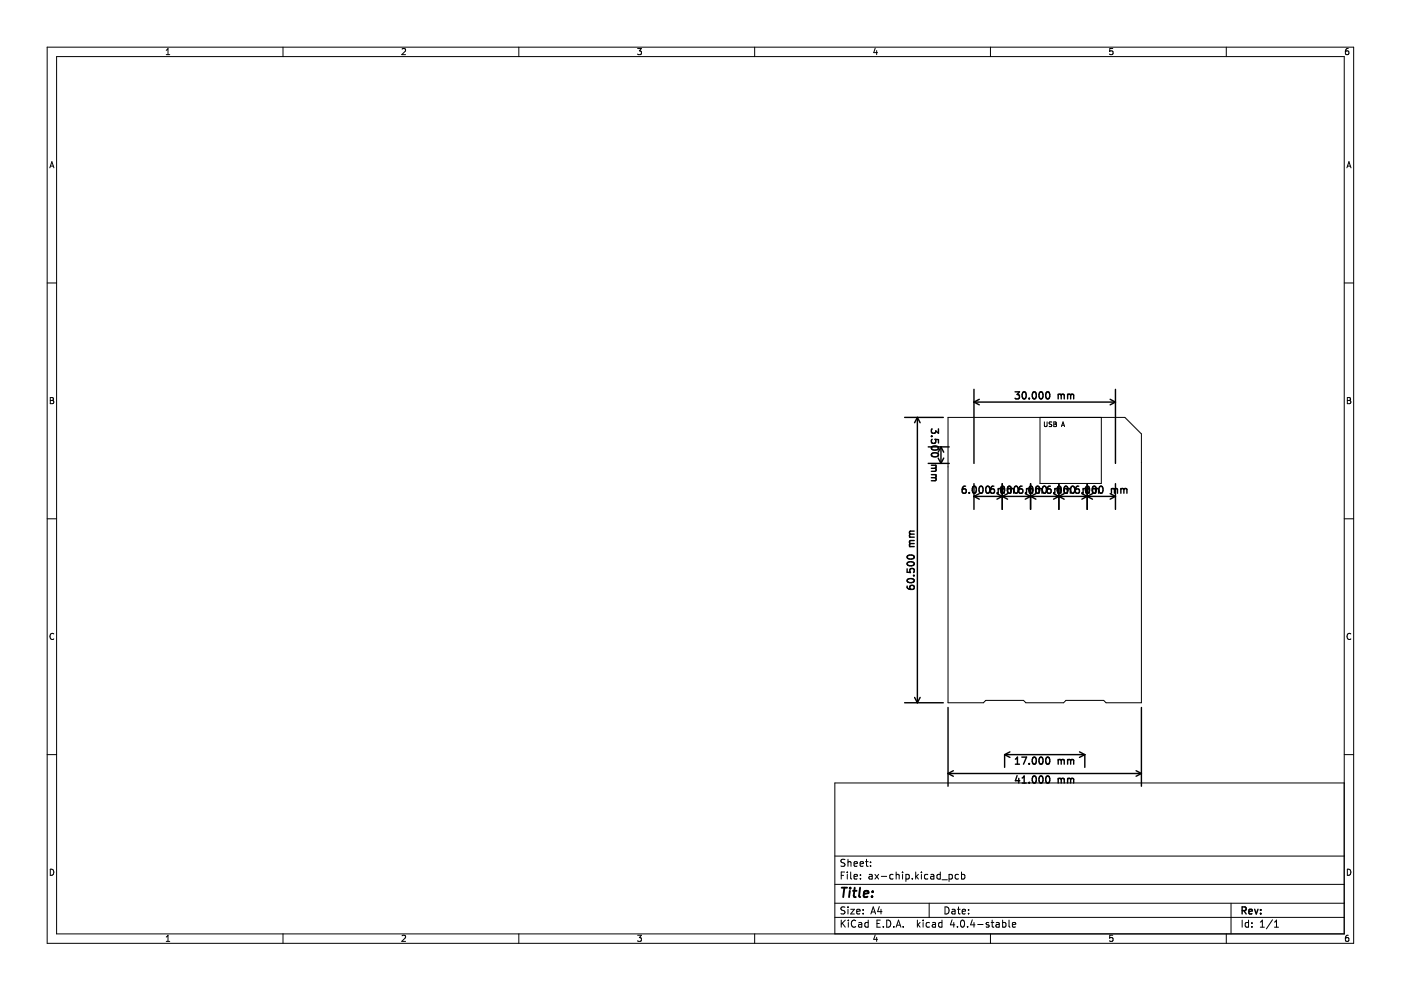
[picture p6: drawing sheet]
<svg xmlns="http://www.w3.org/2000/svg" width="297mm" height="210mm" viewBox="0 0 297 210" stroke-linecap="round" stroke-linejoin="round" font-family="sans-serif">
<g fill="none" stroke="#000" stroke-width=".21">
<path d="M10 10h277v190h-277zM12 12h273v186h-273zM35.2 11.6h.8M35.2 10.7l.4-.4v1.3M60 10v2M85.2 10.4l.5-.1 .3 .4-.8 .9h.8M110 10v2M135.2 10.3h.8l-.4 .5 .3 .1v.6l-.2 .1-.5-.1M160 10v2M185.6 10.2l-.4 1h.9M185.9 10.7v.9M210 10v2"/>
<path d="M235.9 10.3h-.6l-.1 .6 .7-.1v.7l-.2 .1-.5-.1M260 10v2M285.9 10.3l-.4 .1-.2 .2-.1 .7 .3 .3 .4-.1v-.7h-.4l-.3 .2M10.6 35.6l.4-1.3 .4 1.3M10.7 35.2h.6M285.6 35.6l.4-1.3 .4 1.3M285.7 35.2h.6M10 60h2M285 60h2M10.7 84.3h.4l.2 .2-.2 .4 .2 .1 .1 .3-.2 .3h-.5zM10.7 84.9h.4M201 88.5h37.5l3.5 3.5v57h-7.5l-.5-.5h-8l-.5 .5h-8l-.5-.5h-8l-.5 .5h-7.5z"/>
<path d="M220.5 88.5v14h13v-14M221.4 89.5v.8l.2 .2 .4-.2v-.8M223 89.5h-.5a.42 .42 0 0 0 .5 .6l-.1 .3h-.5M223.4 89.5h.4l.2 .1-.2 .3 .2 .4-.2 .2h-.4zM223.4 89.9h.4M225 90.5l.4-1 .3 1M225.1 90.2h.5M285.7 84.3h.4l.2 .2-.2 .4 .2 .1 .1 .3-.2 .3h-.5zM285.7 84.9h.4M10 110h2M285 110h2M11.4 134.4a.58 .58 0 0 0-.8 .5 .58 .58 0 0 0 .8 .6"/>
<path d="M286.4 134.4a.58 .58 0 0 0-.8 .5 .58 .58 0 0 0 .8 .6M10 160h2M285 166h-108v32M285 160h2M10.7 184.3a.66 .66 0 0 1 .7 .6 .66 .66 0 0 1-.7 .7zM35.2 198.7l.4-.4v1.3M35.2 199.6h.8M60 198v2M85.2 198.4l.5-.1 .3 .4-.8 .9h.8M110 198v2M135.2 198.3h.8l-.4 .5 .3 .1v.6l-.2 .1-.5-.1M160 198v2"/>
<path d="M177 194.5h108M177 191.5h108M177 187.5h108M177 181.5h108M178.4 195.1v1.5M178.4 185.6h.5M178.6 195.7l.6 .9M179.1 184.9h-.7v1.5M179.1 192.4l-.5-.1-.2 .1v.5l.6 .2 .1 .4-.2 .3-.6-.1M179.1 182.3l-.5-.1-.2 .1v.5l.6 .2 .1 .4-.2 .3-.6-.1M179.2 195.1l-.8 .8M179.6 184.9v.1"/>
<path d="M179.6 185.4v1M179.8 182.2v1.5M179.8 192.3v.1M179.8 192.8v1M179.8 182.8l.2-.1 .4 .1v.9M179.9 195.1v.1M179.9 195.6v1M180.4 192.8h.7l-.7 1h.7M180.4 184.9v1.3l.2 .2M181.1 183.2l.7-.2-.1-.2-.4-.1-.2 .2v.7h.6M181.1 185.9l.7-.2-.1-.2-.4-.1-.2 .2v.7h.6M181.4 195.2a.71 .71 0 0 0-1 .5 .71 .71 0 0 0 .7 .9l.3-.2"/>
<path d="M181.6 193.3l.8-.2-.1-.2-.4-.1-.3 .2 .1 .7h.6M182.1 195.7h.5l.1 .9M182.4 183.2l.7-.2-.1-.2-.4-.1-.2 .2v.7h.6M182.4 186.2v.2M182.4 185.5v.1M182.7 195.9l-.5 .1-.2 .2 .2 .4 .5-.1M183 193.6v.2M183 192.9v.1M183.5 182.7h.6M183.7 182.2v1.3l.4 .2M184.1 195.7l-.5-.1-.2 .3 .1 .6h.6M184.1 195.1v1.5"/>
<path d="M184.3 185.5h.6v.9M184.6 183.5v.2M184.6 182.8v.1M184.6 193.8l.5-1.5 .5 1.5M184.8 193.4h.7M184.9 185.7l-.5 .1-.2 .2 .2 .4 .5-.1M185.5 185.4l.8 1M185.6 198.2l-.4 1h.9M185.9 198.7v.9M185.9 195.8h.5M186.3 185.4l-.8 1M186.4 192.2l-.3 1.1h.9"/>
<path d="M186.6 195.1h-.7v1.5h.7M186.8 192.8v1M186.9 185.8h1.1M187.3 196.4v.2M188 195.1a.76 .76 0 0 1 .9 .7 .76 .76 0 0 1-.9 .8zM189.4 185.5l-.5-.1-.3 .3 .2 .6h.6M189.5 196.4v.2M190 196.6l.5-1.5 .5 1.5M190 185.5l.2-.1 .4 .1v.9M190 184.9v1.5M190.1 196.2h.8M191.4 184.9v.1"/>
<path d="M191.4 185.4v1M191.5 196.4v.2M192.1 185.5l.4-.1 .3 .3-.2 .6h-.5M192.1 185.4v1.5M193.4 186.2v.2M194.1 184.9v1.5M194.3 185.8l.4 .6M194.5 195.1v1.5M194.6 196l.5 .6M194.7 185.4l-.6 .6M195.1 195.6l-.6 .6M195.4 184.9v.1"/>
<path d="M195.4 185.4v1M195.7 195.1v.1M195.7 195.6v1M196.7 185.5l-.4-.1-.3 .3 .1 .6h.6M197 191.5v3M197.1 195.7l-.5-.1-.2 .3 .1 .6h.6M197.4 185.5h.5l.1 .9M197.7 195.7h.6l.1 .9M198 185.7l-.5 .1-.2 .2 .2 .4 .5-.1M198.4 195.9l-.5 .1-.3 .2 .3 .4 .5-.1M199.4 185.5l-.5-.1-.3 .3 .2 .6h.6M199.4 184.9v1.5"/>
<path d="M199.7 195.7l-.4-.1-.3 .3 .1 .6h.6M199.7 195.1v1.5M199.7 186.5h1.2M200.4 192.3a.76 .76 0 0 1 .8 .7 .76 .76 0 0 1-.8 .8zM201.2 185.4v1.5M201.2 185.5l.4-.1 .3 .3-.1 .6h-.6M201.9 192.9h.5l.1 .9M201.9 195l-.4 1.1h.9M202.2 195.6v1M202.5 193.1l-.5 .1-.2 .2 .2 .4 .5-.1M203 192.8h.6M203 196.4v.2"/>
<path d="M203.2 192.3v1.3l.4 .2M203.2 185.5l-.4-.1-.3 .3 .1 .6h.6M203.8 195.2l.2-.1a.8 .8 0 0 1 .5 .7 .8 .8 0 0 1-.5 .8l-.4-.6zM203.9 185.5l.4-.1 .3 .3-.2 .6h-.5M203.9 184.9v1.5M204 193.3l.7-.2-.1-.2-.4-.1-.2 .2 .1 .7h.5M205.1 196.4v.2M205.4 193.6v.2M205.4 192.9v.1M206.1 195l-.3 1.1h.9M206.5 195.6v1M207.3 196h1.1"/>
<path d="M209.6 195.7l-.3-.1-.2 .2v.2l.5 .2v.3h-.5M210 198v2M210.1 195.6h.6M210.4 195.1v1.3l.3 .2M211.2 195.7h.6l.1 .9M211.9 195.9l-.5 .1-.3 .2 .3 .4 .5-.1M212.6 195.7l.4-.1 .3 .3-.2 .6h-.5M212.6 195.1v1.5M213.9 195.1v1.3l.2 .2M214.6 196.1l.8-.2-.1-.2-.4-.1-.3 .2 .1 .7h.6M235.9 198.3h-.6l-.1 .6h.7v.6l-.2 .1-.5-.1M260 198v2"/>
<path d="M261 191.5v6.5M263.4 195.1v1.5M264.7 195.7l-.4-.1-.3 .3 .1 .6h.6M264.7 195.1v1.5M265.4 196.4v.2M265.4 195.7v.1M267.2 196.6h.9M267.2 195.5l.4-.4v1.5M269.8 195l-1.3 1.9M270.2 196.6h.9M270.2 195.5l.4-.4v1.5M285.7 184.3a.66 .66 0 0 1 .7 .6 .66 .66 0 0 1-.7 .7z"/>
<path d="M285.9 198.3l-.4 .1-.2 .2-.1 .7 .3 .3 .4-.1v-.6l-.4-.1-.3 .2"/>
</g>
<g fill="none" stroke="#000" stroke-width=".3">
<path d="M191.8 88.5h8.2M194.5 88.5v60.5M194.5 88.5l.6 1.1M194.5 88.5l-.6 1.1M196.8 94.8h4.5M196.8 98.3h4.5M197.5 92.5h.1M197.5 98.6h1M197.5 99.3h.8M197.5 94.8a.89 .89 0 0 1 1.5 .3 .85 .85 0 0 1-1.5-.2zM197.6 90.9l-.1 .7 .3 .3 .5-.1 .1-.4 .6 .5v-1M197.6 93.1l-.1 .3 .1 .5 .5 .1 .2-.1 .1-.5-.1-.3 .7 .1v.7"/>
<path d="M197.6 96.1a.81 .81 0 0 1 1.4 .4 .85 .85 0 0 1-1.5-.1zM198.3 99.3l.2 .2-.1 .4h-.9M198.3 98.6l.2 .5-.2 .2M198.9 97.1l.6 1.2M199.5 94.8v3.5M199.5 94.8l-.6 1.1M199.5 94.8l.6 1.1M200.1 97.1l-.6 1.2M206.5 82.6v15.7M206.5 85.3h30M206.5 85.3l1.1 .5M207.6 84.7l-1.1 .6"/>
<path d="M215.2 83.1h.9l-.5 .6 .5 .1v.6l-.2 .2-.7-.2M216.9 83.2l.2-.1a.8 .8 0 0 1 .5 .7 .8 .8 0 0 1-.5 .8l-.4-.6zM218.2 84.4v.2M219.1 83.2l.1-.1a.8 .8 0 0 1 .5 .7 .8 .8 0 0 1-.5 .8 1 1 0 0 1-.1-1.4zM220.5 83.2l.1-.1a.8 .8 0 0 1 .6 .7 .8 .8 0 0 1-.6 .8 1 1 0 0 1-.1-1.4zM221.9 83.2l.2-.1a.8 .8 0 0 1 .5 .7 .8 .8 0 0 1-.5 .8l-.4-.6zM224.4 83.6v1M224.4 83.7l.4-.1 .2 .2M225 83.8v.8M225 83.8l.2-.2 .4 .1v.9M226.4 83.7l.4-.1 .2 .2M226.4 83.6v1"/>
<path d="M227 83.8v.8M227 83.8l.2-.2 .4 .1v.9M235.4 84.7l1.1 .6M236.5 82.6v15.7M236.5 85.3l-1.1 .5M192.4 117.9a.89 .89 0 0 1 1.4 .3 .85 .85 0 0 1-1.5-.2zM192.5 119.3a.81 .81 0 0 1 1.3 .3 .85 .85 0 0 1-1.5-.1zM192.8 115.9h1M192.8 113.9h1M193 115.3l-.2 .2 .2 .4M193 113.3l-.2 .2 .2 .4M193 115.3h.8"/>
<path d="M193 113.3h.8M193.8 112.6l-.9 .1-.1 .3 .2 .3M193.8 114.6l-.9 .1-.1 .3 .2 .3M197.5 100.6h1M197.5 101.3h.8M198.3 101.3l.2 .2-.1 .4h-.9M198.3 100.6l.2 .5-.2 .2M204.7 103.1l-.4 .1a1.01 1.01 0 0 0 0 1.4l.5-.2 .1-.5-.3-.2h-.3l-.3 .2M205.5 104.4v.2M206.3 103.2l.2-.1a.8 .8 0 0 1 .5 .7 .8 .8 0 0 1-.5 .8l-.4-.6zM206.5 105.3h30M206.5 102.6v5.4"/>
<path d="M206.5 105.3l1.1 .5M207.6 104.7l-1.1 .6M207.8 103.2l.1-.1a.8 .8 0 0 1 .5 .7 .8 .8 0 0 1-.5 .8 1 1 0 0 1-.1-1.4zM209.2 103.2l.2-.1a.8 .8 0 0 1 .5 .7 .8 .8 0 0 1-.5 .8 1 1 0 0 1-.2-1.4zM210.7 103.1l-.4 .1a1.01 1.01 0 0 0 0 1.4l.5-.2 .1-.5-.3-.2h-.3l-.3 .2M211.4 104.7l2.2 1.1M211.5 104.4v.2M211.6 103.7l.5-.1 .2 .2M211.6 103.6v1M212.3 103.2l.2-.1a.8 .8 0 0 1 .5 .7 .8 .8 0 0 1-.5 .8l-.4-.6zM212.3 103.8l.2-.2 .4 .1v.9M212.3 103.8v.8"/>
<path d="M212.5 102.6v5.4M213.6 104.7l-2.2 1.1M213.6 103.7l.5-.1 .2 .2M213.6 103.6v1M213.8 103.2l.1-.1a.8 .8 0 0 1 .5 .7 .8 .8 0 0 1-.5 .8 1 1 0 0 1-.1-1.4zM214.3 103.8l.2-.2 .4 .1v.9M214.3 103.8v.8M215.2 103.2l.2-.1a.8 .8 0 0 1 .5 .7 .8 .8 0 0 1-.5 .8 1 1 0 0 1-.2-1.4zM216.7 103.1l-.4 .1a1.01 1.01 0 0 0 0 1.4l.5-.2 .1-.5-.3-.2h-.3l-.3 .2M217.4 104.7l2.2 1.1M217.5 104.4v.2M217.6 103.7l.5-.1 .2 .2"/>
<path d="M217.6 103.6v1M218.3 103.2l.2-.1a.8 .8 0 0 1 .5 .7 .8 .8 0 0 1-.5 .8l-.4-.6zM218.3 103.8l.2-.2 .4 .1v.9M218.3 103.8v.8M218.5 102.6v5.4M219.6 104.7l-2.2 1.1M219.6 103.7l.5-.1 .2 .2M219.6 103.6v1M219.8 103.2l.1-.1a.8 .8 0 0 1 .5 .7 .8 .8 0 0 1-.5 .8 1 1 0 0 1-.1-1.4zM220.3 103.8l.2-.2 .4 .1v.9M220.3 103.8v.8M221.2 103.2l.2-.1a.8 .8 0 0 1 .5 .7 .8 .8 0 0 1-.5 .8 1 1 0 0 1-.2-1.4z"/>
<path d="M222.7 103.1l-.4 .1a1.01 1.01 0 0 0 0 1.4l.5-.2 .1-.5-.3-.2h-.3l-.3 .2M223.4 104.7l2.2 1.1M223.5 104.4v.2M223.6 103.7l.5-.1 .2 .2M223.6 103.6v1M224.3 103.2l.2-.1a.8 .8 0 0 1 .5 .7 .8 .8 0 0 1-.5 .8l-.4-.6zM224.3 103.8l.2-.2 .4 .1v.9M224.3 103.8v.8M224.5 102.6v5.4M225.6 104.7l-2.2 1.1M225.6 103.7l.5-.1 .2 .2M225.6 103.6v1"/>
<path d="M225.8 103.2l.1-.1a.8 .8 0 0 1 .5 .7 .8 .8 0 0 1-.5 .8 1 1 0 0 1-.1-1.4zM226.3 103.8l.2-.2 .4 .1v.9M226.3 103.8v.8M227.2 103.2l.2-.1a.8 .8 0 0 1 .5 .7 .8 .8 0 0 1-.5 .8 1 1 0 0 1-.2-1.4zM228.7 103.1l-.4 .1a1.01 1.01 0 0 0 0 1.4l.5-.2 .1-.5-.3-.2h-.3l-.3 .2M229.4 104.7l2.2 1.1M229.5 104.4v.2M229.6 103.7l.5-.1 .2 .2M229.6 103.6v1M230.3 103.2l.2-.1a.8 .8 0 0 1 .5 .7 .8 .8 0 0 1-.5 .8l-.4-.6zM230.3 103.8l.2-.2 .4 .1v.9M230.3 103.8v.8"/>
<path d="M230.5 102.6v5.4M231.6 104.7l-2.2 1.1M231.6 103.7l.5-.1 .2 .2M231.6 103.6v1M231.8 103.2l.1-.1a.8 .8 0 0 1 .5 .7 .8 .8 0 0 1-.5 .8 1 1 0 0 1-.1-1.4zM232.3 103.8l.2-.2 .4 .1v.9M232.3 103.8v.8M233.2 103.2l.2-.1a.8 .8 0 0 1 .5 .7 .8 .8 0 0 1-.5 .8 1 1 0 0 1-.2-1.4zM235.4 104.7l1.1 .6M235.6 103.6v1M235.6 103.7l.5-.1 .2 .2M236.3 103.8l.2-.2 .4 .1v.9"/>
<path d="M236.3 103.8v.8M236.5 102.6v5.4M236.5 105.3l-1.1 .5M237.6 103.7l.5-.1 .2 .2M237.6 103.6v1M238.3 103.8l.2-.2 .4 .1v.9M238.3 103.8v.8M192.3 120.6v.7l.7 .1-.1-.2 .1-.5 .2-.2 .5 .1 .1 .2-.1 .6M192.3 124.3l.1 .4a1.01 1.01 0 0 0 1.4 0l-.1-.5-.5-.1-.3 .3 .1 .4 .2 .2M192.5 122.8a.81 .81 0 0 1 1.3 .4 .85 .85 0 0 1-1.5-.2zM193.7 122h.1M191.8 149h8.2"/>
<path d="M193.9 147.9l.6 1.1M195.1 147.9l-.6 1.1M201 150v16.7M214.1 159.4l-1.1 .6M228.9 159.4l1.1 .6M242 150v16.7M201 164h41M201 164l1.1 .6M202.1 163.4l-1.1 .6M213 160v2.7M213 160h17M213 160l1.1 .6"/>
<path d="M215.3 162h.8M215.3 161l.4-.5v1.5M215.6 164.5l-.3 1h.9M216 165v1M216.6 160.5h1l-.6 1.5M216.7 166h.9M216.7 165l.4-.5v1.5M218.2 161.9v.1M218.2 165.9v.1M219 160.7l.2-.2a.8 .8 0 0 1 .5 .8 .8 .8 0 0 1-.5 .7l-.3-.5zM219 164.7l.2-.2a.8 .8 0 0 1 .5 .8 .8 .8 0 0 1-.5 .7l-.3-.5zM220.4 160.7l.2-.2a.8 .8 0 0 1 .6 .8 .8 .8 0 0 1-.6 .7l-.3-.5z"/>
<path d="M220.4 164.7l.2-.2a.8 .8 0 0 1 .6 .8 .8 .8 0 0 1-.6 .7l-.3-.5zM221.9 160.7l.2-.2a.8 .8 0 0 1 .5 .8 .8 .8 0 0 1-.5 .7l-.4-.5zM221.9 164.7l.2-.2a.8 .8 0 0 1 .5 .8 .8 .8 0 0 1-.5 .7l-.4-.5zM224.4 161v1M224.4 165v1M224.4 165.2l.4-.2 .2 .2M224.4 161.2l.4-.2 .2 .2M225 161.2v.8M225 165.2v.8M225 161.2l.2-.2 .4 .1v.9M225 165.2l.2-.2 .4 .1v.9M226.4 161v1"/>
<path d="M226.4 165v1M226.4 165.2l.4-.2 .2 .2M226.4 161.2l.4-.2 .2 .2M227 161.2v.8M227 165.2v.8M227 161.2l.2-.2 .4 .1v.9M227 165.2l.2-.2 .4 .1v.9M230 160v2.7M230 160l-1.1 .6M240.9 163.4l1.1 .6M242 164l-1.1 .6M263.4 193.1l.7-.1 .1-.2-.1-.4-.7-.1v1.5"/>
<path d="M263.7 193.1l.5 .7M264.8 193.3l.7-.2-.1-.2-.4-.1-.2 .2 .1 .7h.5M266 192.8l.4 1 .3-1M267.3 193.6v.2M267.3 192.9v.1"/>
</g>
<path d="M178.5 188.2h1.1M179 188.2l-.2 2M180.2 188.9l-.2 1.3M180.3 188.2l-.1 .2M180.8 188.9h.8M181.2 188.2l-.2 1.7 .1 .2 .3 .1M182.4 188.2l-.3 1.7 .3 .3M183.1 189.5l1-.1v-.4l-.6-.1-.3 .3v.9h.7M184.9 190v.2M185 189v.2" fill="none" stroke="#000" stroke-width=".4"/>
</svg>
